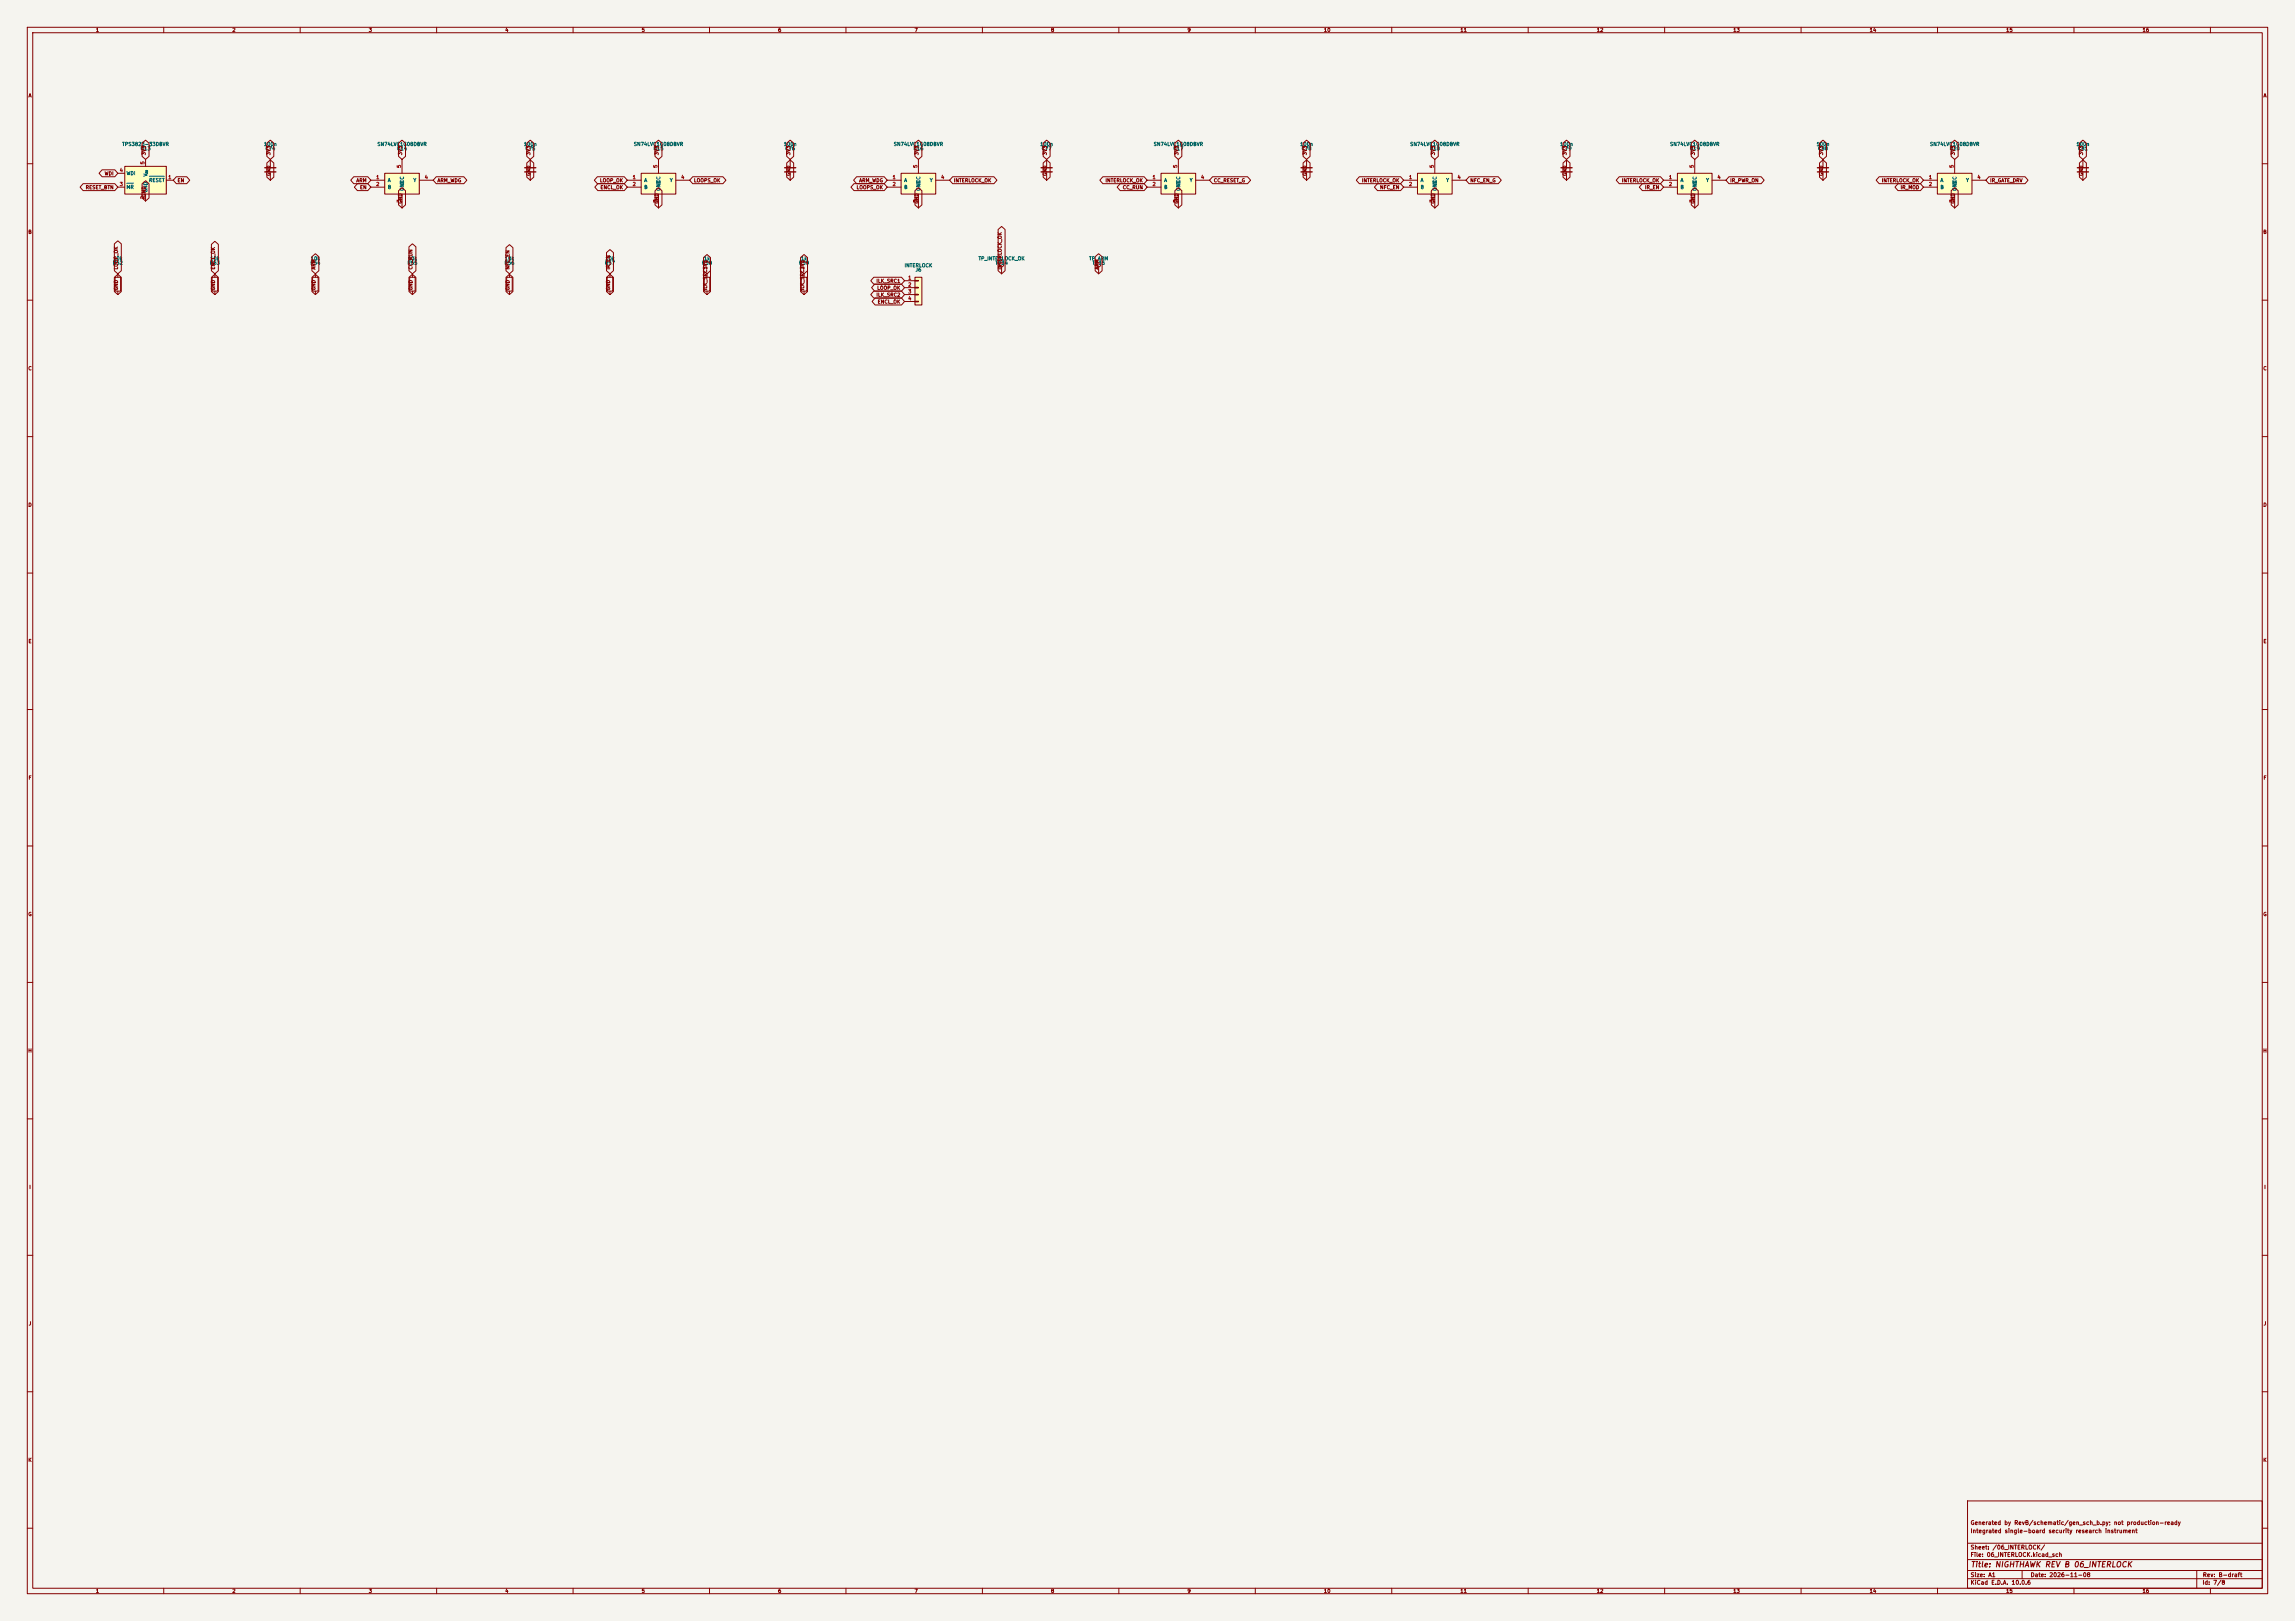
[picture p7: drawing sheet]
<svg xmlns="http://www.w3.org/2000/svg" width="841mm" height="594mm" viewBox="0 0 841 594" stroke-linecap="round" stroke-linejoin="round" font-family="sans-serif">
<defs><g id="words">
<text font-size="2" fill="#840000" x="722" y="574.8">Title: NIGHTHAWK REV B 06_INTERLOCK</text>
<g font-size="1.5" fill="#840000">
<text x="721.9" y="562.1">Integrated single-board security research instrument</text>
<text x="721.9" y="559.1">Generated by RevB/schematic/gen_sch_b.py; not production-ready</text>
<text x="721.9" y="568.1">Sheet: /06_INTERLOCK/</text>
<text x="721.9" y="570.8">File: 06_INTERLOCK.kicad_sch</text>
<text x="721.9" y="581">KiCad E.D.A. 10.0.6</text>
<text x="721.9" y="578.2">Size: A1</text>
<text x="743.9" y="578.2">Date: 2026-11-08</text>
<text x="806.9" y="581">Id: 7/8</text>
<text x="807" y="578.2">Rev: B-draft</text>
</g>
<g font-size="1.3" fill="#840000">
<text x="35" y="12">1</text>
<text x="85" y="12">2</text>
<text x="135" y="12">3</text>
<text x="185" y="12">4</text>
<text x="235" y="12">5</text>
<text x="285" y="12">6</text>
<text x="335" y="12">7</text>
<text x="385" y="12">8</text>
<text x="435" y="12">9</text>
<text x="485" y="12">10</text>
<text x="535" y="12">11</text>
<text x="585" y="12">12</text>
<text x="635" y="12">13</text>
<text x="685" y="12">14</text>
<text x="735" y="12">15</text>
<text x="785" y="12">16</text>
<text x="10.3" y="36">A</text>
<text x="829.3" y="36">A</text>
<text x="53.7" y="57" transform="rotate(-90 53.7 57)">3V3</text>
<text x="99.4" y="57" transform="rotate(-90 99.4 57)">3V3</text>
<text x="147.6" y="57" transform="rotate(-90 147.6 57)">3V3</text>
<text x="194.6" y="57" transform="rotate(-90 194.6 57)">3V3</text>
<text x="241.6" y="57" transform="rotate(-90 241.6 57)">3V3</text>
<text x="289.9" y="57" transform="rotate(-90 289.9 57)">3V3</text>
<text x="336.9" y="57" transform="rotate(-90 336.9 57)">3V3</text>
<text x="383.9" y="57" transform="rotate(-90 383.9 57)">3V3</text>
<text x="432.1" y="57" transform="rotate(-90 432.1 57)">3V3</text>
<text x="479.1" y="57" transform="rotate(-90 479.1 57)">3V3</text>
<text x="526.1" y="57" transform="rotate(-90 526.1 57)">3V3</text>
<text x="574.4" y="57" transform="rotate(-90 574.4 57)">3V3</text>
<text x="621.3" y="57" transform="rotate(-90 621.3 57)">3V3</text>
<text x="668.3" y="57" transform="rotate(-90 668.3 57)">3V3</text>
<text x="716.6" y="57" transform="rotate(-90 716.6 57)">3V3</text>
<text x="763.6" y="57" transform="rotate(-90 763.6 57)">3V3</text>
<text x="38.2" y="64.6">WDI</text>
<text x="99.4" y="64.6" transform="rotate(-90 99.4 64.6)">GND</text>
<text x="194.6" y="64.6" transform="rotate(-90 194.6 64.6)">GND</text>
<text x="289.9" y="64.6" transform="rotate(-90 289.9 64.6)">GND</text>
<text x="383.9" y="64.6" transform="rotate(-90 383.9 64.6)">GND</text>
<text x="479.1" y="64.6" transform="rotate(-90 479.1 64.6)">GND</text>
<text x="574.4" y="64.6" transform="rotate(-90 574.4 64.6)">GND</text>
<text x="668.3" y="64.6" transform="rotate(-90 668.3 64.6)">GND</text>
<text x="763.6" y="64.6" transform="rotate(-90 763.6 64.6)">GND</text>
<text x="31.2" y="69.6">RESET_BTN</text>
<text x="64.9" y="67.1">EN</text>
<text x="130.4" y="67.1">ARM</text>
<text x="131.8" y="69.6">EN</text>
<text x="160.2" y="67.1">ARM_WDG</text>
<text x="219.7" y="67.1">LOOP_OK</text>
<text x="219.9" y="69.6">ENCL_OK</text>
<text x="254.1" y="67.1">LOOPS_OK</text>
<text x="313.7" y="69.6">LOOPS_OK</text>
<text x="314.7" y="67.1">ARM_WDG</text>
<text x="349.4" y="67.1">INTERLOCK_OK</text>
<text x="404.9" y="67.1">INTERLOCK_OK</text>
<text x="411.3" y="69.6">CC_RUN</text>
<text x="444.6" y="67.1">CC_RESET_G</text>
<text x="498.9" y="67.1">INTERLOCK_OK</text>
<text x="505.6" y="69.6">NFC_EN</text>
<text x="538.6" y="67.1">NFC_EN_G</text>
<text x="594.2" y="67.1">INTERLOCK_OK</text>
<text x="602.6" y="69.6">IR_EN</text>
<text x="633.9" y="67.1">IR_PWR_ON</text>
<text x="689.4" y="67.1">INTERLOCK_OK</text>
<text x="696.3" y="69.6">IR_MOD</text>
<text x="729.1" y="67.1">IR_GATE_DRV</text>
<text x="53.7" y="72.3" transform="rotate(-90 53.7 72.3)">GND</text>
<text x="147.6" y="74.8" transform="rotate(-90 147.6 74.8)">GND</text>
<text x="241.6" y="74.8" transform="rotate(-90 241.6 74.8)">GND</text>
<text x="336.9" y="74.8" transform="rotate(-90 336.9 74.8)">GND</text>
<text x="432.1" y="74.8" transform="rotate(-90 432.1 74.8)">GND</text>
<text x="526.1" y="74.8" transform="rotate(-90 526.1 74.8)">GND</text>
<text x="621.3" y="74.8" transform="rotate(-90 621.3 74.8)">GND</text>
<text x="716.6" y="74.8" transform="rotate(-90 716.6 74.8)">GND</text>
<text x="10.2" y="86">B</text>
<text x="829.2" y="86">B</text>
<text x="43.5" y="98.9" transform="rotate(-90 43.5 98.9)">LOOP_OK</text>
<text x="79.1" y="98.9" transform="rotate(-90 79.1 98.9)">ENCL_OK</text>
<text x="115.9" y="98.9" transform="rotate(-90 115.9 98.9)">ARM</text>
<text x="151.4" y="98.9" transform="rotate(-90 151.4 98.9)">CC_RUN</text>
<text x="187" y="98.9" transform="rotate(-90 187 98.9)">NFC_EN</text>
<text x="223.8" y="98.9" transform="rotate(-90 223.8 98.9)">IR_EN</text>
<text x="259.4" y="98.9" transform="rotate(-90 259.4 98.9)">3V3</text>
<text x="295" y="98.9" transform="rotate(-90 295 98.9)">3V3</text>
<text x="367.3" y="98.9" transform="rotate(-90 367.3 98.9)">INTERLOCK_OK</text>
<text x="402.9" y="98.9" transform="rotate(-90 402.9 98.9)">ARM</text>
<text x="43.5" y="106.5" transform="rotate(-90 43.5 106.5)">GND</text>
<text x="79.1" y="106.5" transform="rotate(-90 79.1 106.5)">GND</text>
<text x="115.9" y="106.5" transform="rotate(-90 115.9 106.5)">GND</text>
<text x="151.4" y="106.5" transform="rotate(-90 151.4 106.5)">GND</text>
<text x="187" y="106.5" transform="rotate(-90 187 106.5)">GND</text>
<text x="223.8" y="106.5" transform="rotate(-90 223.8 106.5)">GND</text>
<text x="259.4" y="106.5" transform="rotate(-90 259.4 106.5)">ILK_SRC1</text>
<text x="295" y="106.5" transform="rotate(-90 295 106.5)">ILK_SRC2</text>
<text x="321" y="103.9">ILK_SRC1</text>
<text x="321.3" y="106.5">LOOP_OK</text>
<text x="321" y="109">ILK_SRC2</text>
<text x="321.5" y="111.5">ENCL_OK</text>
<text x="10.2" y="136">C</text>
<text x="829.2" y="136">C</text>
<text x="10.2" y="186">D</text>
<text x="829.2" y="186">D</text>
<text x="10.3" y="236">E</text>
<text x="829.3" y="236">E</text>
<text x="10.3" y="286">F</text>
<text x="829.3" y="286">F</text>
<text x="10.2" y="336">G</text>
<text x="829.2" y="336">G</text>
<text x="10.2" y="386">H</text>
<text x="829.2" y="386">H</text>
<text x="10.6" y="436">I</text>
<text x="829.6" y="436">I</text>
<text x="10.4" y="486">J</text>
<text x="829.4" y="486">J</text>
<text x="10.2" y="536">K</text>
<text x="829.2" y="536">K</text>
<text x="35" y="584">1</text>
<text x="85" y="584">2</text>
<text x="135" y="584">3</text>
<text x="185" y="584">4</text>
<text x="235" y="584">5</text>
<text x="285" y="584">6</text>
<text x="335" y="584">7</text>
<text x="385" y="584">8</text>
<text x="435" y="584">9</text>
<text x="485" y="584">10</text>
<text x="535" y="584">11</text>
<text x="585" y="584">12</text>
<text x="635" y="584">13</text>
<text x="685" y="584">14</text>
<text x="735" y="584">15</text>
<text x="785" y="584">16</text>
</g>
<g font-size="1.3" fill="#006464">
<text x="44.6" y="53.8">TPS3823-33DBVR</text>
<text x="96.5" y="53.8">100n</text>
<text x="138.1" y="53.8">SN74LVC1G08DBVR</text>
<text x="191.8" y="53.8">100n</text>
<text x="232.1" y="53.8">SN74LVC1G08DBVR</text>
<text x="287" y="53.8">100n</text>
<text x="327.4" y="53.8">SN74LVC1G08DBVR</text>
<text x="381" y="53.8">100n</text>
<text x="422.6" y="53.8">SN74LVC1G08DBVR</text>
<text x="476.3" y="53.8">100n</text>
<text x="516.6" y="53.8">SN74LVC1G08DBVR</text>
<text x="571.5" y="53.8">100n</text>
<text x="611.8" y="53.8">SN74LVC1G08DBVR</text>
<text x="665.5" y="53.8">100n</text>
<text x="707.1" y="53.8">SN74LVC1G08DBVR</text>
<text x="760.8" y="53.8">100n</text>
<text x="51.3" y="55.4">U13</text>
<text x="97.1" y="55.4">C74</text>
<text x="145.3" y="55.4">U14</text>
<text x="192.3" y="55.4">C75</text>
<text x="239.3" y="55.4">U15</text>
<text x="287.6" y="55.4">C76</text>
<text x="334.5" y="55.4">U16</text>
<text x="381.6" y="55.4">C77</text>
<text x="429.8" y="55.4">U17</text>
<text x="476.8" y="55.4">C78</text>
<text x="523.8" y="55.4">U18</text>
<text x="572.1" y="55.4">C79</text>
<text x="619" y="55.4">U19</text>
<text x="666" y="55.4">C80</text>
<text x="714.3" y="55.4">U20</text>
<text x="761.3" y="55.4">C81</text>
<text x="46.2" y="64.5">WDI</text>
<text x="54.3" y="64.8" transform="rotate(-90 54.3 64.8)">V</text>
<text x="46.2" y="69.5">MR</text>
<text x="54.3" y="70.6" transform="rotate(-90 54.3 70.6)">GND</text>
<text x="54.5" y="67">RESET</text>
<text x="142" y="67">A</text>
<text x="142" y="69.5">B</text>
<text x="148.3" y="70.1" transform="rotate(-90 148.3 70.1)">GND</text>
<text x="148.3" y="68.4" transform="rotate(-90 148.3 68.4)">VCC</text>
<text x="151.3" y="67">Y</text>
<text x="235.9" y="67">A</text>
<text x="235.9" y="69.5">B</text>
<text x="242.3" y="70.1" transform="rotate(-90 242.3 70.1)">GND</text>
<text x="242.3" y="68.4" transform="rotate(-90 242.3 68.4)">VCC</text>
<text x="245.3" y="67">Y</text>
<text x="331.2" y="67">A</text>
<text x="331.2" y="69.5">B</text>
<text x="337.5" y="70.1" transform="rotate(-90 337.5 70.1)">GND</text>
<text x="337.5" y="68.4" transform="rotate(-90 337.5 68.4)">VCC</text>
<text x="340.6" y="67">Y</text>
<text x="426.4" y="67">A</text>
<text x="426.4" y="69.5">B</text>
<text x="432.8" y="70.1" transform="rotate(-90 432.8 70.1)">GND</text>
<text x="432.8" y="68.4" transform="rotate(-90 432.8 68.4)">VCC</text>
<text x="435.8" y="67">Y</text>
<text x="520.4" y="67">A</text>
<text x="520.4" y="69.5">B</text>
<text x="526.7" y="70.1" transform="rotate(-90 526.7 70.1)">GND</text>
<text x="526.7" y="68.4" transform="rotate(-90 526.7 68.4)">VCC</text>
<text x="529.8" y="67">Y</text>
<text x="615.7" y="67">A</text>
<text x="615.7" y="69.5">B</text>
<text x="622" y="70.1" transform="rotate(-90 622 70.1)">GND</text>
<text x="622" y="68.4" transform="rotate(-90 622 68.4)">VCC</text>
<text x="625" y="67">Y</text>
<text x="710.9" y="67">A</text>
<text x="710.9" y="69.5">B</text>
<text x="717.2" y="70.1" transform="rotate(-90 717.2 70.1)">GND</text>
<text x="717.2" y="68.4" transform="rotate(-90 717.2 68.4)">VCC</text>
<text x="720.3" y="67">Y</text>
<text x="41.3" y="95.7">10k</text>
<text x="76.9" y="95.7">10k</text>
<text x="113.7" y="95.7">10k</text>
<text x="149.3" y="95.7">10k</text>
<text x="184.8" y="95.7">10k</text>
<text x="221.7" y="95.7">10k</text>
<text x="257.8" y="95.7">1k</text>
<text x="293.4" y="95.7">1k</text>
<text x="358.4" y="95.7">TP_INTERLOCK_OK</text>
<text x="399" y="95.7">TP_ARM</text>
<text x="41.2" y="97.3">R52</text>
<text x="76.8" y="97.3">R53</text>
<text x="113.6" y="97.3">R54</text>
<text x="149.2" y="97.3">R55</text>
<text x="184.7" y="97.3">R56</text>
<text x="221.5" y="97.3">R57</text>
<text x="257.1" y="97.3">R58</text>
<text x="292.7" y="97.3">R59</text>
<text x="331.3" y="98.2">INTERLOCK</text>
<text x="335.3" y="99.8">J6</text>
<text x="364.6" y="97.3">TP34</text>
<text x="400.1" y="97.3">TP35</text>
</g>
<g font-size="1.3" fill="#a90000">
<text x="43.7" y="63.4">4</text>
<text x="53.2" y="60.4" transform="rotate(-90 53.2 60.4)">5</text>
<text x="61.5" y="65.9">1</text>
<text x="137.7" y="65.9">1</text>
<text x="147.2" y="61.7" transform="rotate(-90 147.2 61.7)">5</text>
<text x="155.5" y="65.9">4</text>
<text x="231.7" y="65.9">1</text>
<text x="241.2" y="61.7" transform="rotate(-90 241.2 61.7)">5</text>
<text x="249.5" y="65.9">4</text>
<text x="326.9" y="65.9">1</text>
<text x="336.4" y="61.7" transform="rotate(-90 336.4 61.7)">5</text>
<text x="344.7" y="65.9">4</text>
<text x="422.2" y="65.9">1</text>
<text x="431.7" y="61.7" transform="rotate(-90 431.7 61.7)">5</text>
<text x="440" y="65.9">4</text>
<text x="516.2" y="65.9">1</text>
<text x="525.6" y="61.7" transform="rotate(-90 525.6 61.7)">5</text>
<text x="533.9" y="65.9">4</text>
<text x="611.4" y="65.9">1</text>
<text x="620.9" y="61.7" transform="rotate(-90 620.9 61.7)">5</text>
<text x="629.2" y="65.9">4</text>
<text x="706.7" y="65.9">1</text>
<text x="716.1" y="61.7" transform="rotate(-90 716.1 61.7)">5</text>
<text x="724.4" y="65.9">4</text>
<text x="43.7" y="68.4">3</text>
<text x="137.7" y="68.4">2</text>
<text x="231.7" y="68.4">2</text>
<text x="326.9" y="68.4">2</text>
<text x="422.2" y="68.4">2</text>
<text x="516.2" y="68.4">2</text>
<text x="611.4" y="68.4">2</text>
<text x="706.7" y="68.4">2</text>
<text x="53.2" y="73.1" transform="rotate(-90 53.2 73.1)">2</text>
<text x="147.2" y="74.4" transform="rotate(-90 147.2 74.4)">3</text>
<text x="241.2" y="74.4" transform="rotate(-90 241.2 74.4)">3</text>
<text x="336.4" y="74.4" transform="rotate(-90 336.4 74.4)">3</text>
<text x="431.7" y="74.4" transform="rotate(-90 431.7 74.4)">3</text>
<text x="525.6" y="74.4" transform="rotate(-90 525.6 74.4)">3</text>
<text x="620.9" y="74.4" transform="rotate(-90 620.9 74.4)">3</text>
<text x="716.1" y="74.4" transform="rotate(-90 716.1 74.4)">3</text>
<text x="332.6" y="102.7">1</text>
<text x="332.6" y="105.3">2</text>
<text x="332.6" y="107.8">3</text>
<text x="332.6" y="110.4">4</text>
</g>
<text font-size=".8" fill="#006464" x="54.3" y="63.7" transform="rotate(-90 54.3 63.7)">DD</text>
</g></defs>
<path d="M0 0h841v594h-841z" fill="#f5f4ef" stroke="#f5f4ef" stroke-width=".37"/>
<g fill="none" stroke="#840000" stroke-width=".37">
<path d="M10 10h821v574h-821zM12 12h817v570h-817zM60 10v2M110 10v2M160 10v2M210 10v2M260 10v2M310 10v2M360 10v2M410 10v2M460 10v2M510 10v2"/>
<path d="M560 10v2M610 10v2M660 10v2M710 10v2M760 10v2M810 10v2M10 60h2M829 60h2M10 110h2M829 110h2M10 160h2M829 160h2"/>
<path d="M10 210h2M829 210h2M10 260h2M829 260h2M10 310h2M829 310h2M10 360h2M829 360h2M10 410h2M829 410h2M10 460h2M829 460h2"/>
<path d="M10 510h2M829 510h2M10 560h2M721 550h108v32h-108zM829 560h2M721 578.5h108M721 575.5h108M721 571.5h108M721 565.5h108M741 575.5v3M805 575.5v6.5M60 582v2"/>
<path d="M110 582v2M160 582v2M210 582v2M260 582v2M310 582v2M360 582v2M410 582v2M460 582v2M510 582v2M560 582v2M610 582v2M660 582v2"/>
<path d="M710 582v2M760 582v2M810 582v2"/>
</g>
<path d="M330.2 63.5h12.7v7.6h-12.7z" fill="#ffffc2"/>
<path d="M336.5 58.4v5.1M383.5 58.4v2.8M574 58.4v2.8M325.1 66h5.1M325.1 68.6h5.1M330.2 63.5h12.7v7.6h-12.7zM336.5 71.1v5.1M342.9 66h5.1M383.5 63.2v2.8M574 63.2v2.8" fill="none" stroke="#840000" stroke-width=".37"/>
<path d="M381.5 61.5h4.1M381.5 63h4.1M572 61.5h4.1M572 63h4.1" fill="none" stroke="#840000" stroke-width=".51"/>
<path d="M614.7 63.5h12.7v7.6h-12.7z" fill="#ffffc2"/>
<path d="M621 58.4v5.1M609.6 66h5.1M609.6 68.6h5.1M614.7 63.5h12.7v7.6h-12.7zM621 71.1v5.1M627.4 66h5.1" fill="none" stroke="#840000" stroke-width=".37"/>
<path d="M709.9 63.5h12.7v7.6h-12.7z" fill="#ffffc2"/>
<g fill="none" stroke="#840000" stroke-width=".37">
<path d="M99.1 58.4v2.8M194.3 58.4v2.8M289.6 58.4v2.8M478.8 58.4v2.8M668 58.4v2.8M716.3 58.4v5.1M763.3 58.4v2.8M99.1 63.2v2.8M194.3 63.2v2.8M289.6 63.2v2.8M478.8 63.2v2.8M668 63.2v2.8"/>
<path d="M704.8 66h5.1M704.8 68.6h5.1M709.9 63.5h12.7v7.6h-12.7zM716.3 71.1v5.1M722.6 66h5.1M763.3 63.2v2.8M402.6 97.8v2.5M293.6 101.6h2.1v5.1h-2.1zM294.6 100.3v1.3M294.6 106.7v1.2"/>
<circle cx="402.6" cy="97" r=".76"/>
</g>
<path d="M97 61.5h4.1M97 63h4.1M192.3 61.5h4M192.3 63h4M287.5 61.5h4.1M287.5 63h4.1M476.8 61.5h4M476.8 63h4M666 61.5h4.1M666 63h4.1M761.2 61.5h4.1M761.2 63h4.1" fill="none" stroke="#840000" stroke-width=".51"/>
<path d="M141 63.5h12.7v7.6h-12.7z" fill="#ffffc2"/>
<path d="M147.3 58.4v5.1M135.9 66h5.1M135.9 68.6h5.1M141 63.5h12.7v7.6h-12.7zM147.3 71.1v5.1M153.7 66h5" fill="none" stroke="#840000" stroke-width=".37"/>
<path d="M335.3 101.6h2.5v10.2h-2.5z" fill="#ffffc2"/>
<g fill="none" stroke="#840000" stroke-width=".37">
<path d="M367 97.8v2.5M150.1 101.6h2v5.1h-2zM151.1 100.3v1.3M151.1 106.7v1.2M185.7 101.6h2v5.1h-2zM186.7 100.3v1.3M186.7 106.7v1.2M222.5 101.6h2v5.1h-2zM223.5 100.3v1.3M223.5 106.7v1.2M258.1 101.6h2v5.1h-2zM259.1 100.3v1.3"/>
<path d="M259.1 106.7v1.2M331.5 102.9h3.8M331.5 105.4h3.8M331.5 107.9h3.8M331.5 110.5h3.8M335.3 101.6h2.5v10.2h-2.5zM335.3 102.7h1.2v.3h-1.2zM335.3 105.3h1.2v.2h-1.2zM335.3 107.8h1.2v.3h-1.2zM335.3 110.4h1.2v.2h-1.2z"/>
<circle cx="367" cy="97" r=".76"/>
</g>
<path d="M519.4 63.5h12.7v7.6h-12.7z" fill="#ffffc2"/>
<path d="M525.8 58.4v5.1M514.3 66h5.1M514.3 68.6h5.1M519.4 63.5h12.7v7.6h-12.7zM525.8 71.1v5.1M532.1 66h5.1M42.2 101.6h2v5.1h-2zM43.2 100.3v1.3M43.2 106.7v1.2" fill="none" stroke="#840000" stroke-width=".37"/>
<path d="M45.7 61h15.3v10.1h-15.3z" fill="#ffffc2"/>
<path d="M53.3 58.4v2.6M43.2 68.6h2.5M43.2 63.5h2.5M45.7 61h15.3v10.1h-15.3zM53.3 71.1v2.6M61 66h2.5M114.6 101.6h2v5.1h-2zM115.6 100.3v1.3M115.6 106.7v1.2" fill="none" stroke="#840000" stroke-width=".37"/>
<path d="M46.5 67.1h2.4M54.7 64.6h5.5" fill="none" stroke="#006464" stroke-width=".37"/>
<path d="M425.4 63.5h12.7v7.6h-12.7z" fill="#ffffc2"/>
<path d="M431.8 58.4v5.1M420.4 66h5M420.4 68.6h5M425.4 63.5h12.7v7.6h-12.7zM431.8 71.1v5.1M438.1 66h5.1M77.7 101.6h2.1v5.1h-2.1zM78.7 100.3v1.3M78.7 106.7v1.2" fill="none" stroke="#840000" stroke-width=".37"/>
<path d="M234.9 63.5h12.7v7.6h-12.7z" fill="#ffffc2"/>
<g fill="none" stroke="#840000" stroke-width=".37">
<path d="M52.1 52.5l1.2-1.1 1.3 1.1v4.8l-1.3 1.1-1.2-1.1zM97.8 52.5l1.3-1.1 1.2 1.1v4.8l-1.2 1.1-1.3-1.1zM97.8 59.7l1.3-1.1 1.2 1.1v5.2l-1.2 1.1-1.3-1.1zM146 52.5l1.3-1.1 1.3 1.1v4.8l-1.3 1.1-1.3-1.1zM193 59.7l1.3-1.1 1.3 1.1v5.2l-1.3 1.1-1.3-1.1zM193 52.5l1.3-1.1 1.3 1.1v4.8l-1.3 1.1-1.3-1.1zM240 52.5l1.3-1.1 1.3 1.1v4.8l-1.3 1.1-1.3-1.1zM241.3 58.4v5.1M288.3 59.7l1.3-1.1 1.2 1.1v5.2l-1.2 1.1-1.3-1.1zM288.3 52.5l1.3-1.1 1.2 1.1v4.8l-1.2 1.1-1.3-1.1zM335.3 52.5l1.2-1.1 1.3 1.1v4.8l-1.3 1.1-1.2-1.1zM382.3 59.7l1.2-1.1 1.3 1.1v5.2l-1.3 1.1-1.2-1.1z"/>
<path d="M382.3 52.5l1.2-1.1 1.3 1.1v4.8l-1.3 1.1-1.2-1.1zM430.5 52.5l1.3-1.1 1.3 1.1v4.8l-1.3 1.1-1.3-1.1zM477.5 52.5l1.3-1.1 1.3 1.1v4.8l-1.3 1.1-1.3-1.1zM477.5 59.7l1.3-1.1 1.3 1.1v5.2l-1.3 1.1-1.3-1.1zM524.5 52.5l1.3-1.1 1.3 1.1v4.8l-1.3 1.1-1.3-1.1zM572.8 52.5l1.2-1.1 1.3 1.1v4.8l-1.3 1.1-1.2-1.1zM572.8 59.7l1.2-1.1 1.3 1.1v5.2l-1.3 1.1-1.2-1.1zM619.8 52.5l1.2-1.1 1.3 1.1v4.8l-1.3 1.1-1.2-1.1zM666.7 52.5l1.3-1.1 1.3 1.1v4.8l-1.3 1.1-1.3-1.1zM666.7 59.7l1.3-1.1 1.3 1.1v5.2l-1.3 1.1-1.3-1.1zM715 52.5l1.3-1.1 1.3 1.1v4.8l-1.3 1.1-1.3-1.1zM762 59.7l1.3-1.1 1.2 1.1v5.2l-1.2 1.1-1.3-1.1z"/>
<path d="M762 52.5l1.3-1.1 1.2 1.1v4.8l-1.2 1.1-1.3-1.1zM30.5 67.3h11.6l1.1 1.3-1.1 1.2h-11.6l-1.2-1.2zM37.4 62.2h4.7l1.1 1.3-1.1 1.3h-4.7l-1.1-1.3zM52.1 67.3l1.2-1.1 1.3 1.1v5.2l-1.3 1.2-1.2-1.2zM64.6 64.8h3.8l1.1 1.2-1.1 1.3h-3.8l-1.1-1.3zM129.6 64.8h5.2l1.1 1.2-1.1 1.3h-5.2l-1.1-1.3zM131 67.3h3.8l1.1 1.3-1.1 1.2h-3.8l-1.1-1.2zM146 69.9l1.3-1.1 1.3 1.1v5.2l-1.3 1.1-1.3-1.1zM159.9 64.8h10.1l1.1 1.2-1.1 1.3h-10.1l-1.2-1.3zM218.9 64.8h9.9l1.1 1.2-1.1 1.3h-9.9l-1.1-1.3zM219.1 67.3h9.7l1.1 1.3-1.1 1.2h-9.7l-1.1-1.2zM229.9 66h5"/>
<path d="M229.9 68.6h5M234.9 63.5h12.7v7.6h-12.7zM240 69.9l1.3-1.1 1.3 1.1v5.2l-1.3 1.1-1.3-1.1zM241.3 71.1v5.1M247.6 66h5.1M253.8 64.8h11.1l1.1 1.2-1.1 1.3h-11.1l-1.1-1.3zM312.9 67.3h11.1l1.1 1.3-1.1 1.2h-11.1l-1.1-1.2zM313.9 64.8h10.1l1.1 1.2-1.1 1.3h-10.1l-1.1-1.3zM335.3 69.9l1.2-1.1 1.3 1.1v5.2l-1.3 1.1-1.2-1.1zM349.1 64.8h15.1l1.1 1.2-1.1 1.3h-15.1l-1.1-1.3zM404.1 64.8h15.2l1.1 1.2-1.1 1.3h-15.2l-1.1-1.3zM410.5 67.3h8.8l1.1 1.3-1.1 1.2h-8.8l-1.1-1.2z"/>
<path d="M430.5 69.9l1.3-1.1 1.3 1.1v5.2l-1.3 1.1-1.3-1.1zM444.3 64.8h12.9l1.1 1.2-1.1 1.3h-12.9l-1.1-1.3zM498.1 64.8h15.1l1.1 1.2-1.1 1.3h-15.1l-1.1-1.3zM504.8 67.3h8.4l1.1 1.3-1.1 1.2h-8.4l-1.1-1.2zM524.5 69.9l1.3-1.1 1.3 1.1v5.2l-1.3 1.1-1.3-1.1zM538.3 64.8h10.7l1.1 1.2-1.1 1.3h-10.7l-1.1-1.3zM593.4 64.8h15.1l1.1 1.2-1.1 1.3h-15.1l-1.1-1.3zM601.8 67.3h6.7l1.1 1.3-1.1 1.2h-6.7l-1.1-1.2zM619.8 69.9l1.2-1.1 1.3 1.1v5.2l-1.3 1.1-1.2-1.1zM633.6 64.8h11.8l1.1 1.2-1.1 1.3h-11.8l-1.1-1.3zM688.6 64.8h15.1l1.1 1.2-1.1 1.3h-15.1l-1.1-1.3zM695.5 67.3h8.2l1.1 1.3-1.1 1.2h-8.2l-1.1-1.2z"/>
<path d="M715 69.9l1.3-1.1 1.3 1.1v5.2l-1.3 1.1-1.3-1.1zM728.8 64.8h13.3l1.1 1.2-1.1 1.3h-13.3l-1.1-1.3zM41.9 89.4l1.3-1.2 1.3 1.2v9.8l-1.3 1.1-1.3-1.1zM77.5 89.5l1.2-1.1 1.3 1.1v9.7l-1.3 1.1-1.2-1.1zM114.3 94.1l1.3-1.1 1.2 1.1v5.1l-1.2 1.1-1.3-1.1zM149.9 90.4l1.2-1.1 1.3 1.1v8.8l-1.3 1.1-1.2-1.1zM185.4 90.7l1.3-1.1 1.3 1.1v8.5l-1.3 1.1-1.3-1.1zM222.2 92.6l1.3-1.1 1.3 1.1v6.6l-1.3 1.1-1.3-1.1zM257.8 96.7l1.3-1.1 1.3 1.1v10.1l-1.3 1.1-1.3-1.1zM257.8 94.4l1.3-1.1 1.3 1.1v4.8l-1.3 1.1-1.3-1.1zM293.4 94.4l1.2-1.1 1.3 1.1v4.8l-1.3 1.1-1.2-1.1zM293.4 96.7l1.2-1.1 1.3 1.1v10.1l-1.3 1.1-1.2-1.1z"/>
<path d="M365.8 84.1l1.2-1.1 1.3 1.1v15.1l-1.3 1.1-1.2-1.1zM401.3 94.1l1.3-1.1 1.3 1.1v5.1l-1.3 1.1-1.3-1.1zM41.9 101.6l1.3-1.1 1.3 1.1v5.2l-1.3 1.1-1.3-1.1zM77.5 101.6l1.2-1.1 1.3 1.1v5.2l-1.3 1.1-1.2-1.1zM114.3 101.6l1.3-1.1 1.2 1.1v5.2l-1.2 1.1-1.3-1.1zM149.9 101.6l1.2-1.1 1.3 1.1v5.2l-1.3 1.1-1.2-1.1zM185.4 101.6l1.3-1.1 1.3 1.1v5.2l-1.3 1.1-1.3-1.1zM222.2 101.6l1.3-1.1 1.3 1.1v5.2l-1.3 1.1-1.3-1.1zM320.2 106.7h10.2l1.1 1.2-1.1 1.3h-10.2l-1.1-1.3zM320.2 101.6h10.2l1.1 1.3-1.1 1.2h-10.2l-1.1-1.2zM320.5 104.1h9.9l1.1 1.3-1.1 1.3h-9.9l-1.1-1.3zM320.7 109.2h9.7l1.1 1.3-1.1 1.3h-9.7l-1.1-1.3z"/>
</g>
<use href="#words"/>
</svg>
